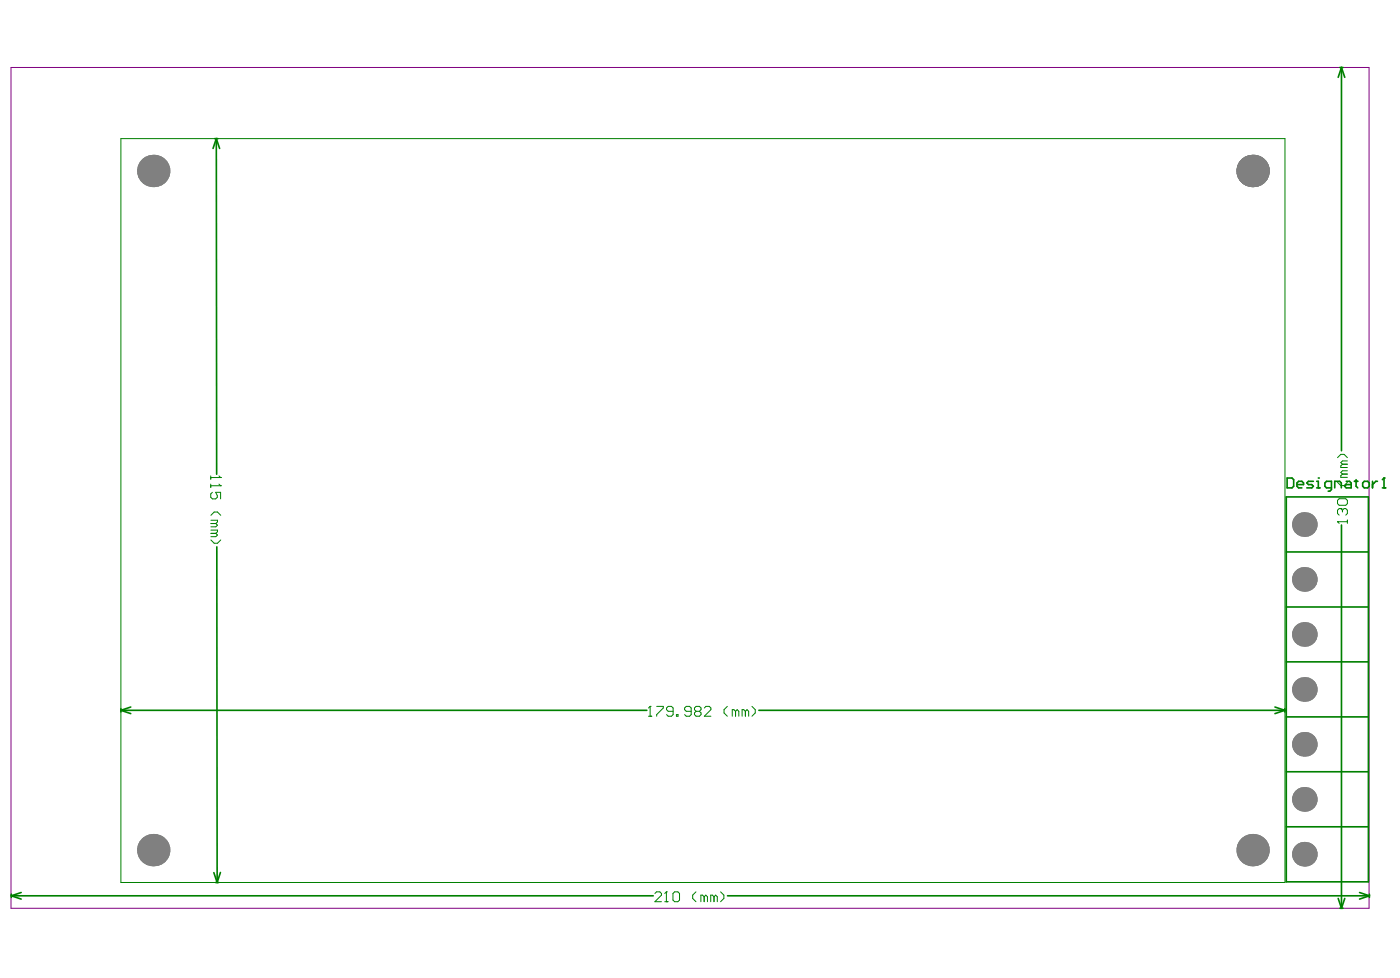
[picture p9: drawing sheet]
<svg xmlns="http://www.w3.org/2000/svg" width="288mm" height="201mm" viewBox="0 0 288 201" stroke-linecap="round" stroke-linejoin="round" font-family="sans-serif">
<path d="M2.3 13.9h279.2v172.8h-279.2z" fill="none" stroke="#800080" stroke-width=".21"/>
<g fill="#808080">
<circle cx="268.2" cy="119.1" r="2.53"/>
<circle cx="268.2" cy="107.8" r="2.53"/>
<circle cx="257.6" cy="174.8" r="3.3"/>
<circle cx="257.6" cy="35.2" r="3.3"/>
<circle cx="268.2" cy="175.6" r="2.53"/>
<circle cx="268.2" cy="141.8" r="2.53"/>
<circle cx="268.2" cy="130.4" r="2.53"/>
<circle cx="268.2" cy="153" r="2.53"/>
<circle cx="268.2" cy="164.4" r="2.53"/>
<circle cx="31.5" cy="174.8" r="3.3"/>
<circle cx="31.5" cy="35.2" r="3.3"/>
</g>
<g fill="none" stroke="#008000" stroke-width=".34">
<path d="M275.5 13.9h.7M275.8 13.9l-.6 2M275.8 13.9v78.8M275.8 13.9l.7 2M44.1 28.5h.7M44.5 28.5l.7 2M44.5 28.5v69M44.5 28.5l-.7 2M264.7 98.3h1l.3 .3v1.4l-.3 .3h-1zM266.7 99.6h1.3v-.3l-.3-.3h-.7l-.3 .3v.7l.3 .3h.7M270.1 99h-1.1l-.3 .3 .3 .3h.7l.4 .4-.4 .3h-1M270.7 99h.4v1.3"/>
<path d="M44.6 112.4v69M264.5 102.2h16.9v79.1h-16.9zM264.5 113.5h16.9M270.7 100.3h.7M275.8 107.9v78.8M264.5 136.1h16.9M264.5 124.8h16.9M24.9 145.7v.7M24.9 146l2 .7M24.9 146h108.1M26.9 145.4l-2 .6M156 146h108.2"/>
<path d="M262.2 145.4l2 .6M264.2 145.7v.7M264.2 146l-2 .7M264.5 158.7h16.9M264.5 147.4h16.9M44 179.4l.6 2M45.3 179.4l-.7 2M264.5 170h16.9M2.3 183.8v.7M2.3 184.2l2.1 .7M2.3 184.2h132M4.4 183.5l-2.1 .7"/>
<path d="M44.3 181.4h.7M149.6 184.2h132M275.2 184.7l.6 2M275.5 186.7h.7M276.5 184.7l-.7 2M279.5 183.5l2.1 .7M281.6 184.2l-2.1 .7M281.6 183.8v.7"/>
</g>
<g fill="none" stroke="#008000" stroke-width=".21">
<path d="M24.9 28.5h239.3v152.9h-239.3zM43.3 97.8v.7M43.3 99.5v.7M43.3 98.2h2.1M43.3 99.9h2.1M45 97.8l.4 .4M45 99.5l.4 .4M45.4 98.2h.1M45.4 99.9h.1M275 99.2l.7 .6h.7l.6-.6M275 94.1l.7-.7h.7l.6 .7M276 97.5l-.3 .3v.3h1.3"/>
<path d="M276 95.4l-.3 .4v.3h1.3M276 97.5h1M276 95.4h1M277 96.8h-1l-.3 .3 .3 .4M277 94.8h-1l-.3 .3 .3 .3M43.4 106l.6-.7h.7l.7 .7M43.4 107h1.3v.3l-.3 .3M43.4 109h1.3v.3l-.3 .4M43.4 107.6h1M43.4 109.7h1M43.4 111l.6 .7h.7l.7-.7M43.7 101.2l-.4 .4v.6l.4 .4h.6l.4-.4v-.3l-.4-.7h1.1v1.4"/>
<path d="M44.4 107.6l.3 .4-.3 .3h-1M44.4 109.7l.3 .3-.3 .3h-1M275 107.3h.1M275 107.3h2M275 107.3l.4 .3M275.4 102.5h1.3l.3 .4v.7l-.3 .3h-1.3l-.4-.3v-.7zM275.7 104.6h.1M275.7 104.6h-.3l-.4 .3v.7l.4 .3M275.7 104.6l.3 .3M276 104.9l.4-.3h.3l.3 .3v.7l-.3 .3M276 104.9v.3M277 106.9v.7"/>
<path d="M133.3 147.3h.7M133.7 145.2h.1M133.7 145.2v2.1M133.7 145.2l-.4 .4M135 145.2h1.4v.4l-1.4 1.3v.4M138.4 146.2h-1l-.3-.3v-.3l.3-.4h.7l.3 .4v1.3l-.3 .4h-.7l-.3-.4M139.1 146.9h.3v.4h-.3zM142.1 146.2h-1l-.3-.3v-.3l.3-.4h.7l.3 .4v1.3l-.3 .4h-.7l-.3-.4M143.1 146.2l-.3 .4v.3l.3 .4h.7l.3-.4v-.3l-.3-.4M143.1 146.2l-.3-.3v-.3l.3-.4h.7l.3 .4v.3l-.3 .3M143.1 146.2h.7M144.8 145.6l.4-.4h.6l.4 .4v.3l-1.4 1.4h1.4"/>
<path d="M149.6 145.2l-.7 .7v.7l.7 .7M151.2 146.2l-.3-.3h-.3v1.4M151.2 146.2v1.1M151.2 146.2l.4-.3 .3 .3v1.1M153.3 146.2l-.4-.3h-.3v1.4M153.3 146.2v1.1M153.3 146.2l.3-.3 .3 .3v1.1M154.6 145.2l.7 .7v.7l-.7 .7M134.7 183.7l.3-.3h.7l.3 .3v.3l-1.3 1.4h1.3M136.7 185.4h.7M137 183.4h.1M137 183.4v2"/>
<path d="M137 183.4l-.3 .3M138.7 183.4h.7l.3 .3v1.4l-.3 .3h-.7l-.3-.3v-1.4zM143.1 183.4l-.7 .6v.7l.7 .7M144.8 184.4l-.3-.4h-.4v1.4M144.8 184.4v1M144.8 184.4l.3-.4 .4 .4v1M146.8 184.4l-.3-.4h-.4v1.4M146.8 184.4v1M146.8 184.4l.4-.4 .3 .4v1M148.2 183.4l.6 .6v.7l-.6 .7"/>
</g>
<circle cx="271.1" cy="98.3" r=".17" fill="#008000"/>
<path d="M276.8 99h.7l.3 .3v1h-1l-.3-.3 .3-.4h1M278.5 99h.7M278.8 98.6v1.4l.4 .3M280.5 99h.7l.3 .3v.7l-.3 .3h-.7l-.3-.3v-.7zM282.2 99v1.3M283.2 99h-.3l-.7 .6M284.6 98.3v2M273.8 100.3h-1l-.4-.3v-.7l.4-.3h1v1.6l-.4 .4h-.3M274.4 100.3v-1.3h1.1l.3 .3v1M284.2 100.3h.7" fill="none" stroke="#008000" stroke-width=".34"/>
<circle cx="284.6" cy="98.3" r=".17" fill="#008000"/>
<path d="M284.6 98.3l-.4 .3" fill="none" stroke="#008000" stroke-width=".34"/>
</svg>
